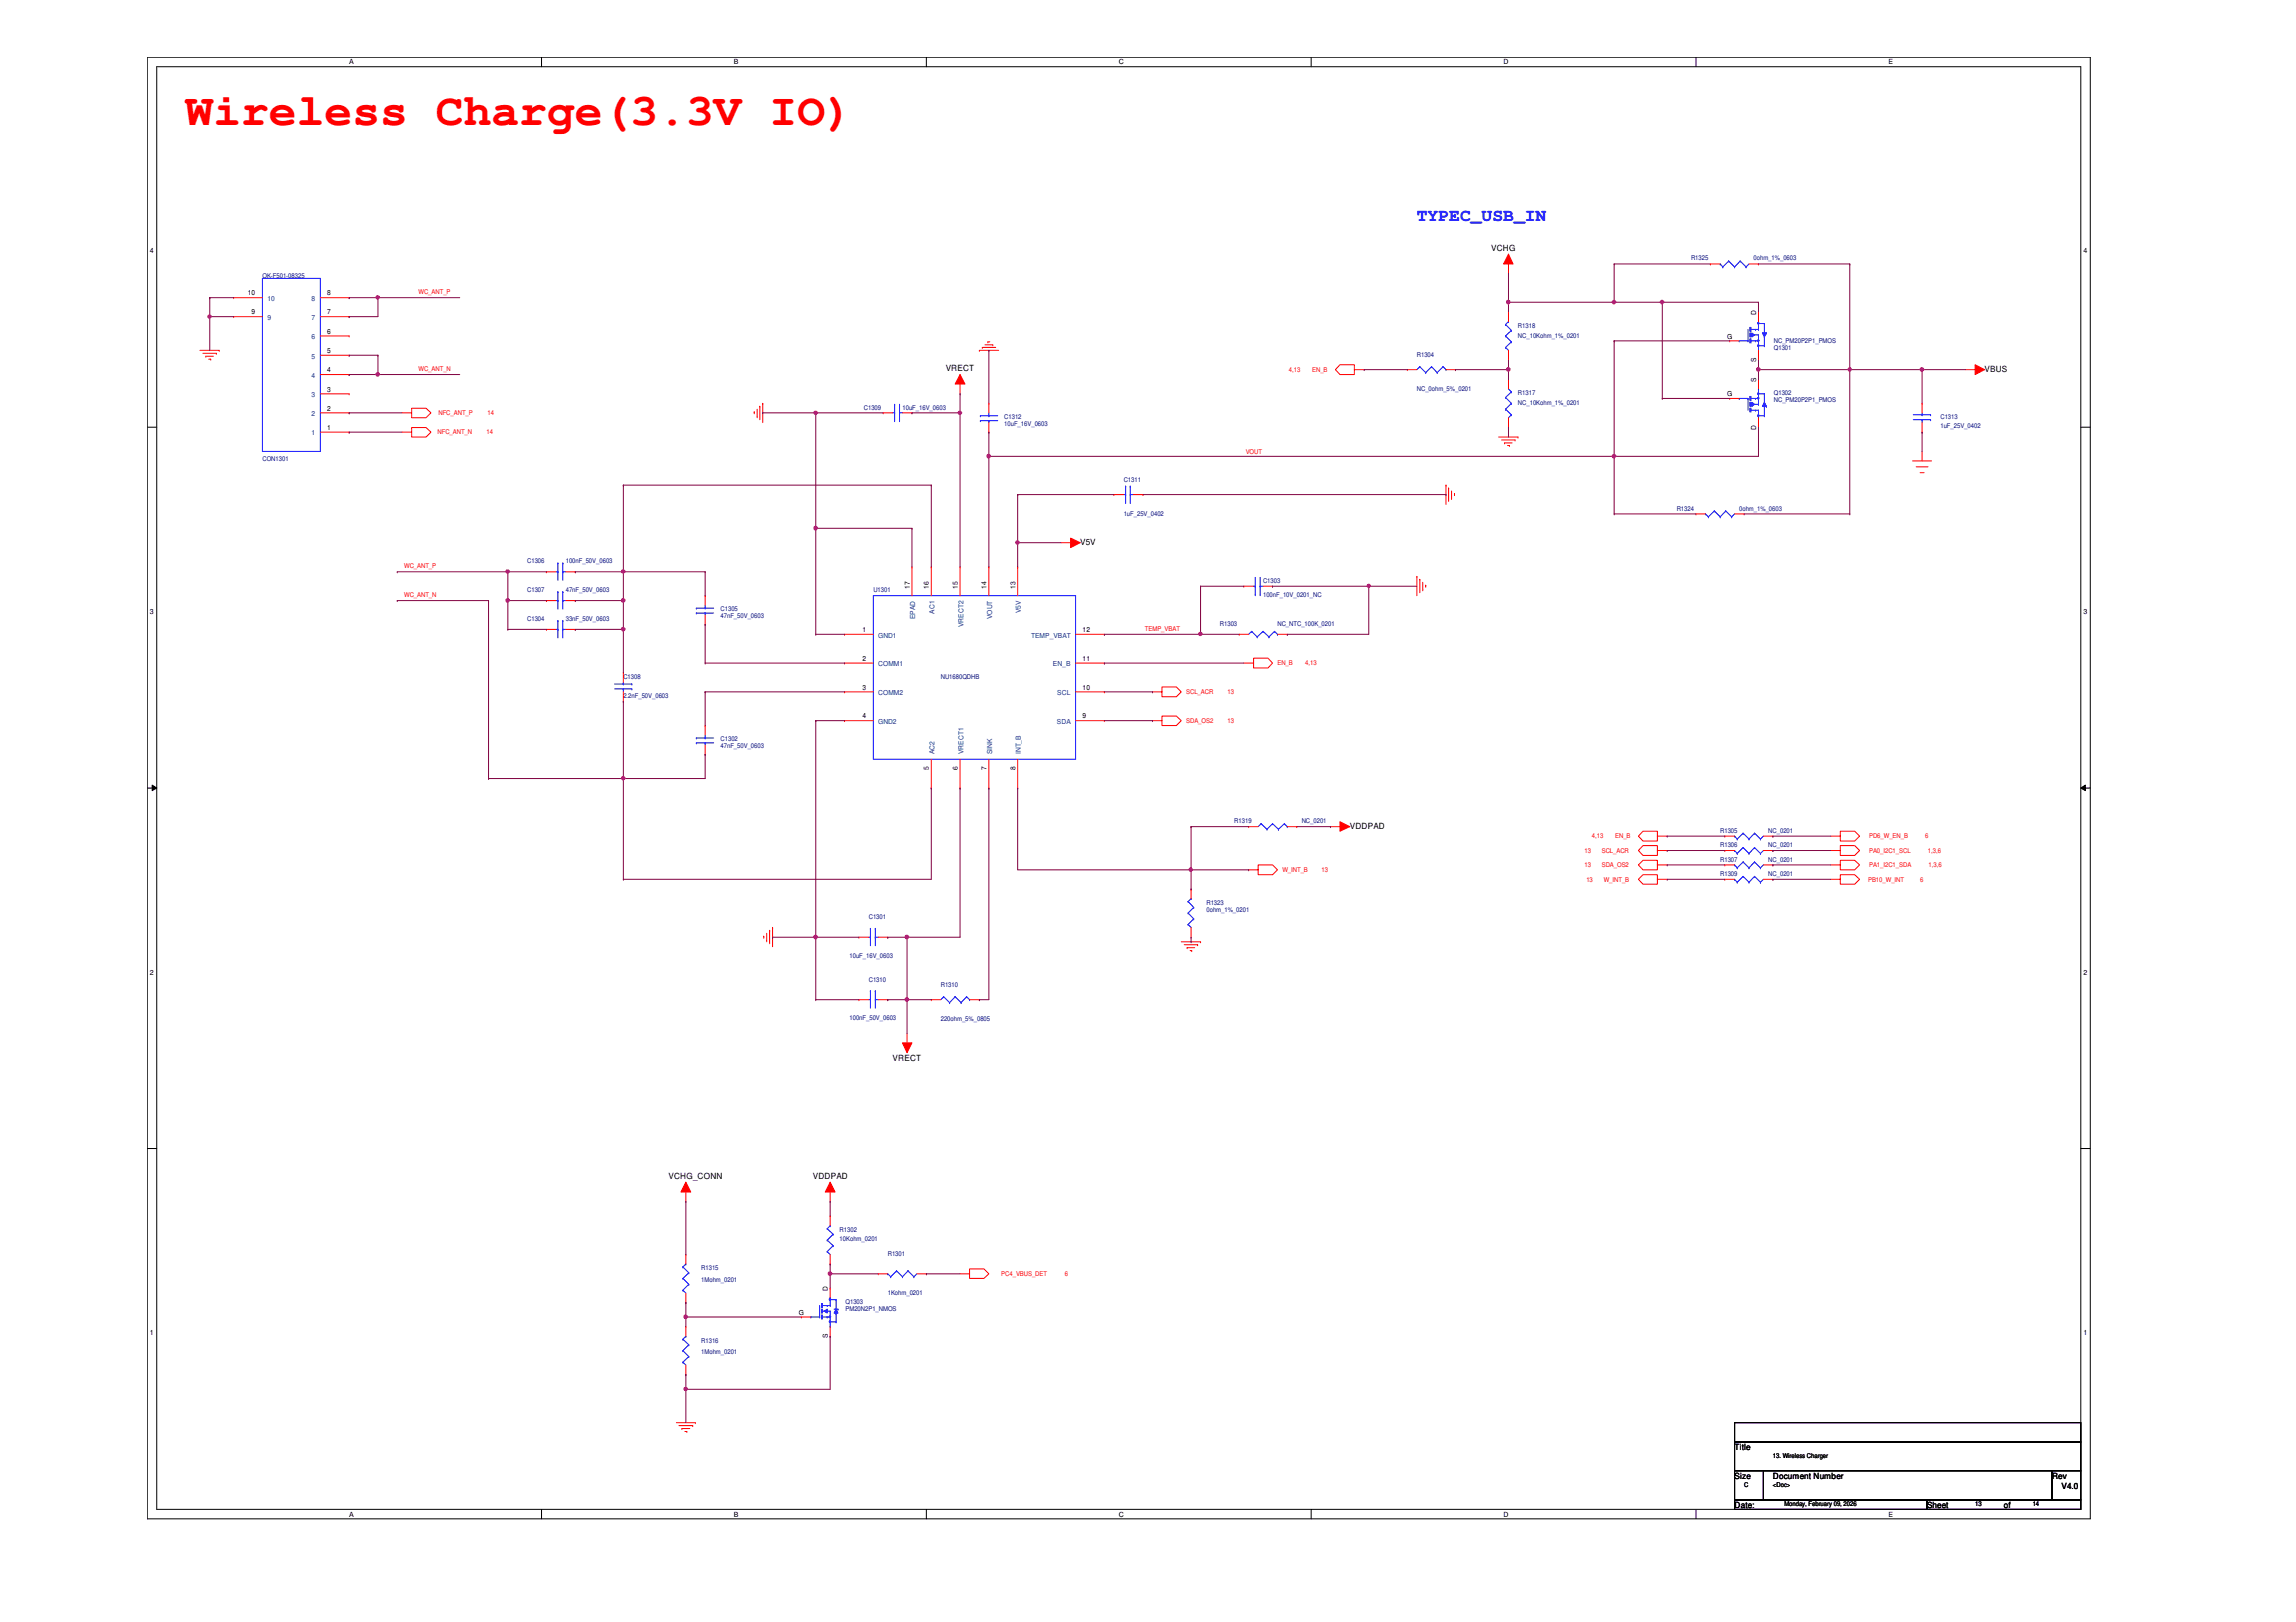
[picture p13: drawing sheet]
<svg xmlns="http://www.w3.org/2000/svg" width="297mm" height="210mm" viewBox="0 0 297 210" stroke-linecap="round" stroke-linejoin="round" font-family="sans-serif">
<defs><g id="words">
<text font-size="6" fill="#f00" x="24" y="16.2">Wireless Charge(3.3V IO)</text>
<text font-size="2.3" fill="#00f" x="183.3" y="28.6">TYPEC_USB_IN</text>
<g font-size="1.1">
<text x="192.9" y="32.5">VCHG</text>
<text x="122.3" y="48">VRECT</text>
<text x="256.8" y="48.1">VBUS</text>
<text x="139.7" y="70.6">V5V</text>
<text x="174.6" y="107.3">VDDPAD</text>
<text x="115.5" y="137.3">VRECT</text>
<text x="86.5" y="152.6">VCHG_CONN</text>
<text x="105.2" y="152.6">VDDPAD</text>
<text x="224.4" y="187.7">Title</text>
<text x="224.4" y="191.4">Size</text>
<text x="229.4" y="191.4">Document Number</text>
<text x="265.5" y="191.4">Rev</text>
<text x="224.4" y="195.2">Date:</text>
<text x="249.3" y="195.2">Sheet</text>
<text x="259.2" y="195.2">of</text>
<text x="266.7" y="192.7">V4.0</text>
</g>
<g font-size=".9">
<text x="45.2" y="8.3">A</text>
<text x="95" y="8.3">B</text>
<text x="144.7" y="8.3">C</text>
<text x="194.5" y="8.3">D</text>
<text x="244.3" y="8.3">E</text>
<text x="19.4" y="32.8">4</text>
<text x="269.5" y="32.8">4</text>
<text x="32" y="38.2">10</text>
<text x="32.6" y="40.7">9</text>
<text x="42.3" y="40.7">7</text>
<text x="42.3" y="38.2">8</text>
<text x="227.2" y="40.7" transform="rotate(-90 227.2 40.7)">D</text>
<text x="42.3" y="45.7">5</text>
<text x="42.3" y="43.2">6</text>
<text x="223.4" y="43.8">G</text>
<text x="227.2" y="46.8" transform="rotate(-90 227.2 46.8)">S</text>
<text x="42.3" y="53.1">2</text>
<text x="42.3" y="50.7">3</text>
<text x="42.3" y="48.2">4</text>
<text x="223.4" y="51.3">G</text>
<text x="227.2" y="49.4" transform="rotate(-90 227.2 49.4)">S</text>
<text x="42.3" y="55.6">1</text>
<text x="227.2" y="55.6" transform="rotate(-90 227.2 55.6)">D</text>
<text x="117.7" y="76.2" transform="rotate(-90 117.7 76.2)">17</text>
<text x="120.2" y="76.2" transform="rotate(-90 120.2 76.2)">16</text>
<text x="123.9" y="76.2" transform="rotate(-90 123.9 76.2)">15</text>
<text x="127.6" y="76.2" transform="rotate(-90 127.6 76.2)">14</text>
<text x="131.4" y="76.2" transform="rotate(-90 131.4 76.2)">13</text>
<text x="19.4" y="79.4">3</text>
<text x="111.6" y="81.8">1</text>
<text x="140" y="81.8">12</text>
<text x="269.5" y="79.4">3</text>
<text x="111.6" y="85.5">2</text>
<text x="111.6" y="89.2">3</text>
<text x="140" y="85.5">11</text>
<text x="140" y="89.2">10</text>
<text x="111.6" y="93">4</text>
<text x="140" y="93">9</text>
<text x="120.2" y="99.6" transform="rotate(-90 120.2 99.6)">5</text>
<text x="123.9" y="99.6" transform="rotate(-90 123.9 99.6)">6</text>
<text x="127.6" y="99.6" transform="rotate(-90 127.6 99.6)">7</text>
<text x="131.4" y="99.6" transform="rotate(-90 131.4 99.6)">8</text>
<text x="19.4" y="126.1">2</text>
<text x="269.5" y="126.1">2</text>
<text x="107.1" y="167" transform="rotate(-90 107.1 167)">D</text>
<text x="19.4" y="172.8">1</text>
<text x="103.3" y="170.1">G</text>
<text x="107.1" y="173.1" transform="rotate(-90 107.1 173.1)">S</text>
<text x="269.5" y="172.8">1</text>
<text x="45.2" y="196.3">A</text>
<text x="95" y="196.3">B</text>
<text x="144.7" y="196.3">C</text>
<text x="194.5" y="196.3">D</text>
<text x="244.3" y="196.3">E</text>
</g>
<g font-size=".9" fill="#004080">
<text x="34.6" y="41.4">9</text>
<text x="34.6" y="38.9">10</text>
<text x="40.3" y="41.4">7</text>
<text x="40.3" y="38.9">8</text>
<text x="40.3" y="46.4">5</text>
<text x="40.3" y="43.9">6</text>
<text x="40.3" y="53.8">2</text>
<text x="40.3" y="51.4">3</text>
<text x="40.3" y="48.9">4</text>
<text x="40.3" y="56.3">1</text>
<text x="113.6" y="82.5">GND1</text>
<text x="118.4" y="80.1" transform="rotate(-90 118.4 80.1)">EPAD</text>
<text x="120.9" y="79.4" transform="rotate(-90 120.9 79.4)">AC1</text>
<text x="124.6" y="81.2" transform="rotate(-90 124.6 81.2)">VRECT2</text>
<text x="128.4" y="80.1" transform="rotate(-90 128.4 80.1)">VOUT</text>
<text x="132.1" y="79.4" transform="rotate(-90 132.1 79.4)">V5V</text>
<text x="133.4" y="82.5">TEMP_VBAT</text>
<text x="113.6" y="86.2">COMM1</text>
<text x="113.6" y="90">COMM2</text>
<text x="136.2" y="86.2">EN_B</text>
<text x="136.8" y="90">SCL</text>
<text x="113.6" y="93.7">GND2</text>
<text x="136.7" y="93.7">SDA</text>
<text x="120.9" y="97.6" transform="rotate(-90 120.9 97.6)">AC2</text>
<text x="124.6" y="97.6" transform="rotate(-90 124.6 97.6)">VRECT1</text>
<text x="128.4" y="97.6" transform="rotate(-90 128.4 97.6)">SINK</text>
<text x="132.1" y="97.6" transform="rotate(-90 132.1 97.6)">INT_B</text>
</g>
<g font-size=".8" fill="#000080">
<text x="34" y="35.9">OK-F501-08325</text>
<text x="218.8" y="33.7">R1325</text>
<text x="226.9" y="33.7">0ohm_1%_0603</text>
<text x="183.3" y="46.1">R1304</text>
<text x="196.4" y="42.4">R1318</text>
<text x="196.4" y="43.7">NC_10Kohm_1%_0201</text>
<text x="229.5" y="45.3">Q1301</text>
<text x="229.5" y="44.4">NC_PM20P2P1_PMOS</text>
<text x="111.8" y="53">C1309</text>
<text x="116.8" y="53">10uF_16V_0603</text>
<text x="183.3" y="50.6">NC_0ohm_5%_0201</text>
<text x="196.4" y="51.1">R1317</text>
<text x="196.4" y="52.4">NC_10Kohm_1%_0201</text>
<text x="229.5" y="51.1">Q1302</text>
<text x="229.5" y="52">NC_PM20P2P1_PMOS</text>
<text x="34" y="59.6">CON1301</text>
<text x="129.9" y="54.2">C1312</text>
<text x="129.9" y="55.1">10uF_16V_0603</text>
<text x="251" y="54.2">C1313</text>
<text x="251" y="55.4">1uF_25V_0402</text>
<text x="145.4" y="62.4">C1311</text>
<text x="145.4" y="66.8">1uF_25V_0402</text>
<text x="216.9" y="66.1">R1324</text>
<text x="225" y="66.1">0ohm_1%_0603</text>
<text x="68.2" y="72.9">C1306</text>
<text x="68.2" y="76.7">C1307</text>
<text x="73.2" y="72.9">100nF_50V_0603</text>
<text x="73.2" y="76.7">47nF_50V_0603</text>
<text x="113" y="76.7">U1301</text>
<text x="163.4" y="75.4">C1303</text>
<text x="163.4" y="77.3">100nF_10V_0201_NC</text>
<text x="68.2" y="80.4">C1304</text>
<text x="73.2" y="80.4">33nF_50V_0603</text>
<text x="93.2" y="79.1">C1305</text>
<text x="93.2" y="80">47nF_50V_0603</text>
<text x="157.8" y="81">R1303</text>
<text x="165.3" y="81">NC_NTC_100K_0201</text>
<text x="80.6" y="87.8">C1308</text>
<text x="121.7" y="87.8">NU1680QDHB</text>
<text x="80.6" y="90.3">2.2nF_50V_0603</text>
<text x="93.2" y="95.9">C1302</text>
<text x="93.2" y="96.8">47nF_50V_0603</text>
<text x="159.7" y="106.5">R1319</text>
<text x="168.4" y="106.5">NC_0201</text>
<text x="222.5" y="107.8">R1305</text>
<text x="228.8" y="107.8">NC_0201</text>
<text x="222.5" y="113.4">R1309</text>
<text x="222.5" y="109.6">R1306</text>
<text x="222.5" y="111.5">R1307</text>
<text x="228.8" y="113.4">NC_0201</text>
<text x="228.8" y="109.6">NC_0201</text>
<text x="228.8" y="111.5">NC_0201</text>
<text x="112.4" y="119">C1301</text>
<text x="156.1" y="117.1">R1323</text>
<text x="156.1" y="118">0ohm_1%_0201</text>
<text x="109.9" y="124">10uF_16V_0603</text>
<text x="112.4" y="127">C1310</text>
<text x="121.7" y="127.7">R1310</text>
<text x="109.9" y="132">100nF_50V_0603</text>
<text x="121.7" y="132.2">220ohm_5%_0805</text>
<text x="108.6" y="159.4">R1302</text>
<text x="108.6" y="160.7">10Kohm_0201</text>
<text x="90.7" y="164.4">R1315</text>
<text x="90.7" y="165.9">1Mohm_0201</text>
<text x="114.9" y="162.5">R1301</text>
<text x="114.9" y="167.6">1Kohm_0201</text>
<text x="90.7" y="173.7">R1316</text>
<text x="109.4" y="168.7">Q1303</text>
<text x="109.4" y="169.6">PM20N2P1_NMOS</text>
<text x="90.7" y="175.2">1Mohm_0201</text>
</g>
<g font-size=".8" fill="#f00">
<text x="54.1" y="38.1">WC_ANT_P</text>
<text x="54.1" y="48">WC_ANT_N</text>
<text x="56.7" y="53.8">NFC_ANT_P</text>
<text x="63.1" y="53.8">14</text>
<text x="166.8" y="48.1">4,13</text>
<text x="169.8" y="48.1">EN_B</text>
<text x="56.6" y="56.2">NFC_ANT_N</text>
<text x="62.9" y="56.2">14</text>
<text x="161.2" y="58.8">VOUT</text>
<text x="52.3" y="73.5">WC_ANT_P</text>
<text x="52.3" y="77.3">WC_ANT_N</text>
<text x="148.1" y="81.6">TEMP_VBAT</text>
<text x="153.5" y="89.8">SCL_ACR</text>
<text x="158.8" y="89.8">13</text>
<text x="165.3" y="86.1">EN_B</text>
<text x="168.9" y="86.1">4,13</text>
<text x="153.5" y="93.6">SDA_OS2</text>
<text x="158.8" y="93.6">13</text>
<text x="165.9" y="112.9">W_INT_B</text>
<text x="171" y="112.9">13</text>
<text x="205" y="110.4">13</text>
<text x="205" y="112.2">13</text>
<text x="206" y="108.5">4,13</text>
<text x="207.2" y="110.4">SCL_ACR</text>
<text x="207.2" y="112.2">SDA_OS2</text>
<text x="209" y="108.5">EN_B</text>
<text x="241.8" y="110.4">PA0_I2C1_SCL</text>
<text x="241.8" y="112.2">PA1_I2C1_SDA</text>
<text x="241.8" y="108.5">PD6_W_EN_B</text>
<text x="249" y="108.5">6</text>
<text x="249.4" y="110.4">1,3,6</text>
<text x="249.5" y="112.2">1,3,6</text>
<text x="205.2" y="114.1">13</text>
<text x="207.5" y="114.1">W_INT_B</text>
<text x="241.7" y="114.1">PB10_W_INT</text>
<text x="248.4" y="114.1">6</text>
<text x="129.5" y="165.1">PC4_VBUS_DET</text>
<text x="137.8" y="165.1">6</text>
</g>
<g font-size=".8">
<text x="229.4" y="188.7">13. Wireless Charger</text>
<text x="225.6" y="192.4">C</text>
<text x="229.4" y="192.4">&lt;Doc&gt;</text>
<text x="230.8" y="194.9">Monday, February 09, 2026</text>
<text x="255.5" y="194.9">13</text>
<text x="263" y="194.9">14</text>
</g>
</g></defs>
<path d="M19.1 7.4h251.3v189.2h-251.3zM20.3 8.6h248.9v186.7h-248.9z" fill="none" stroke="#000" stroke-width=".13"/>
<g fill="#fff">
<path d="M45.2 7.5h.5v1.1h-.5z"/>
<path d="M45.2 195.5h.5v1h-.5z"/>
</g>
<path d="M70.1 7.4v1.2M70.1 195.3v1.3" fill="none" stroke="#000" stroke-width=".13"/>
<g fill="#fff">
<path d="M95 7.5h.5v1.1h-.5z"/>
<path d="M95 195.5h.5v1h-.5z"/>
</g>
<path d="M119.8 7.4v1.2M119.8 195.3v1.3" fill="none" stroke="#000" stroke-width=".13"/>
<g fill="#fff">
<path d="M144.7 7.5h.7v1.1h-.7z"/>
<path d="M144.7 195.5h.7v1h-.7z"/>
</g>
<path d="M169.6 7.4v1.2M169.6 195.3v1.3" fill="none" stroke="#000" stroke-width=".13"/>
<g fill="#fff">
<path d="M194.5 7.5h.7v1.1h-.7z"/>
<path d="M194.5 195.5h.7v1h-.7z"/>
</g>
<path d="M219.4 7.4v1.2M219.4 195.3v1.3" fill="none" stroke="#000" stroke-width=".13"/>
<g fill="#fff">
<path d="M244.3 7.5h.6v1.1h-.6z"/>
<path d="M244.3 195.5h.6v1h-.6z"/>
<path d="M19.4 32h.5v1h-.5z"/>
<path d="M269.5 32h.5v1h-.5z"/>
<path d="M19.4 78.6h.5v1h-.5z"/>
<path d="M269.5 78.6h.5v1h-.5z"/>
</g>
<path d="M19.1 55.3h1.2M269.2 55.3h1.2" fill="none" stroke="#000" stroke-width=".13"/>
<g fill="#fff">
<path d="M19.4 125.3h.5v1h-.5z"/>
<path d="M269.5 125.3h.5v1h-.5z"/>
</g>
<path d="M19.1 102h1.2M19.7 101.6l.6 .4-.6 .3zM269.2 102l.6-.4v.7zM269.2 102h1.2" fill="none" stroke="#000" stroke-width=".13"/>
<path d="M19.7 101.6l.6 .4-.6 .3zM269.2 102l.6-.4v.7z" fill="#000"/>
<g fill="#fff">
<path d="M19.4 172h.5v1h-.5z"/>
<path d="M269.5 172h.5v1h-.5z"/>
</g>
<path d="M19.1 148.6h1.2M269.2 148.6h1.2" fill="none" stroke="#000" stroke-width=".13"/>
<path d="M116.8 135h1.2l-.7 1.2z" fill="#f00"/>
<path d="M116.8 135h1.2l-.7 1.2zM117.3 133.7v2.5" fill="none" stroke="#f00" stroke-width=".13"/>
<path d="M124.2 48.5l.6 1.2h-1.2z" fill="#f00"/>
<path d="M124.2 48.5l.6 1.2h-1.2zM124.2 48.5v2.5" fill="none" stroke="#f00" stroke-width=".13"/>
<path d="M88.7 153l.7 1.3h-1.3z" fill="#f00"/>
<path d="M88.7 153l.7 1.3h-1.3zM88.7 153v2.5" fill="none" stroke="#f00" stroke-width=".13"/>
<path d="M107.4 153l.6 1.3h-1.2z" fill="#f00"/>
<g fill="none" stroke="#f00" stroke-width=".13">
<path d="M97.6 53.3h.1M97.6 53.3v.3M98 53.9h.1M98 53v.9M98.3 52.6h.1M98.3 52.6v1.7M98.7 52.2h.1M98.7 52.2v2.5M187.1 62.8h.1M187.1 62.8v2.5M187.4 63.2h.1M187.4 63.2v1.7"/>
<path d="M187.8 64.5h.1M187.8 63.5v1M188.2 63.9h.1M188.2 63.9v.2M98.8 121.2h.1M98.8 121.2v.2M99.2 121.8h.1M99.2 120.8v1M99.6 120.4h.1M99.6 120.4v1.7M99.9 120h.1M99.9 120v2.5"/>
<path d="M107.4 153l.6 1.3h-1.2zM107.4 153v2.5M87.5 184.1h2.5M87.8 184.5h1.8M88.2 184.9h.1M88.2 184.9h1M88.6 185.3h.3M88.9 185.3h.1M89.6 184.5h.1M90 184.1h.1"/>
</g>
<path d="M138.5 69.6l1.2 .6-1.2 .7z" fill="#f00"/>
<path d="M126.7 45.3h.1M126.7 45.3h2.5M127.1 45h.1M127.1 45h1.7M127.4 44.6h1M127.8 44.2h.1M127.8 44.2h.3M128.4 44.6h.1M137.3 70.2h2.4M138.5 69.6l1.2 .6-1.2 .7z" fill="none" stroke="#f00" stroke-width=".13"/>
<path d="M195.2 32.9l.5 1.3h-1.2z" fill="#f00"/>
<path d="M195.2 32.9l.5 1.3h-1.2zM195.2 32.9v2.5" fill="none" stroke="#f00" stroke-width=".13"/>
<path d="M255.5 47.2l1.3 .6-1.3 .7z" fill="#f00"/>
<path d="M193.9 56.6h2.5M194.3 56.9h1.7M194.6 57.3h.1M194.6 57.3h1M195 57.7h.3M195.3 57.7h.1M196 56.9h.1M196.4 56.6h.1M254.3 47.8h2.5M255.5 47.2l1.3 .6-1.3 .7z" fill="none" stroke="#f00" stroke-width=".13"/>
<path d="M173.4 106.3l1.2 .7-1.2 .6z" fill="#f00"/>
<g fill="none" stroke="#f00" stroke-width=".13">
<path d="M30.2 38.5h.1M30.2 38.5h3.8M41.4 38.5h3.8M45.2 38.5h.1M221.3 34.2h.1M221.3 34.2h1.2M226.3 34.2h1.2M227.5 34.2h.1M25.9 45.3h2.5M26.2 45.7h1.8M26.6 46.1h.1M26.6 46.1h1"/>
<path d="M27 46.5h.3M27.3 46.5h.1M28 45.7h.1M28.4 45.3h.1M30.2 41h.1M30.2 41h3.8M41.4 55.9h3.8M41.4 53.4h3.8M41.4 51h3.8M41.4 48.5h3.8M41.4 46h3.8M41.4 43.5h3.8"/>
<path d="M41.4 41h3.8M45.2 55.9h.1M45.2 53.4h.1M45.2 51h.1M45.2 48.5h.1M45.2 46h.1M45.2 43.5h.1M45.2 41h.1M52 53.4h1.3v-.6h1.8l.7 .6-.7 .7h-1.8v-.7M52 55.9h1.3v-.6h1.8l.7 .6-.7 .7h-1.8v-.7M114.3 53.4h.1M114.3 53.4h1.2"/>
<path d="M116.8 53.4h1.2M118 53.4h.1M175.2 47.8v.7h-1.8l-.6-.7 .6-.6h1.8v.6h1.3M182.1 47.8h.1M182.1 47.8h1.2M187.1 47.8h1.2M188.3 47.8h.1M195.2 49.1h.1M195.2 55.3h.1M195.2 46.6h.1M195.2 40.4h.1M195.2 40.4v1.2"/>
<path d="M195.2 45.3v1.3M195.2 49.1v1.2M195.2 54.1v1.2M247.4 59.6h2.5M248.7 52.2h.1M248.7 55.9h.1M248.7 52.2v1.2M248.7 54.7v1.2M248.7 58.4v1.2M70.7 74h.1M70.7 74h1.2M73.2 74h1.2"/>
<path d="M74.4 74h.1M91.2 77.1h.1M91.2 77.1v1.2M91.2 79.6v1.2M118 73.4h.1M118 73.4v3.7M120.5 73.4h.1M120.5 73.4v3.7M124.2 73.4h.1M124.2 73.4v3.7M127.9 73.4h.1M127.9 73.4v3.7"/>
<path d="M131.7 73.4h.1M131.7 73.4v3.7M144.1 64h.1M144.1 64h1.3M146.6 64h1.3M147.9 64h.1M160.9 75.9h.1M160.9 75.9h1.3M163.4 75.9h1.2M164.6 75.9h.1M183.3 74.6h.1M183.3 74.6v2.5"/>
<path d="M183.7 75h.1M183.7 75v1.7M184.1 76.3h.1M184.1 75.4v.9M184.4 75.7h.1M184.4 75.7v.3M247.9 60.4h1.5M248.4 61.2h.5M70.7 81.4h.1M70.7 81.4h1.2M73.2 81.4h1.2M74.4 81.4h.1"/>
<path d="M80.6 87h.1M80.6 90.8h.1M80.6 87v1.3M80.6 89.5v1.3M91.2 80.8h.1M109.3 82.1h.1M109.3 85.8h.1M109.3 89.5h.1M109.3 93.3h.1M109.3 82.1h3.7M109.3 85.8h3.7M109.3 89.5h3.7"/>
<path d="M109.3 93.3h3.7M120.5 98.3v3.7M124.2 98.3v3.7M127.9 98.3v3.7M131.7 98.3v3.7M139.1 82.1h3.8M139.1 85.8h3.8M139.1 89.5h3.8M139.1 93.3h3.8M142.9 82.1h.1M142.9 85.8h.1M142.9 89.5h.1"/>
<path d="M142.9 93.3h.1M149.1 93.3h1.2v-.6h1.9l.6 .6-.6 .6h-1.9v-.6M149.1 89.5h1.2v-.6h1.9l.6 .6-.6 .7h-1.9v-.7M160.9 85.8h1.3v-.6h1.8l.6 .6-.6 .6h-1.8v-.6M120.5 102h.1M124.2 102h.1M127.9 102h.1M131.7 102h.1M161.5 112.6h1.3v-.7h1.8l.7 .7-.7 .6h-1.8v-.6M161.5 107h.1M161.5 107h1.3M166.5 107h1.3"/>
<path d="M167.8 107h.1M172.1 107h2.5M173.4 106.3l1.2 .7-1.2 .6zM214.4 110.1v.6h-1.8l-.6-.6 .6-.7h1.8v.7h1.3M214.4 111.9v.7h-1.8l-.6-.7 .6-.6h1.8v.6h1.3M214.4 108.2v.6h-1.8l-.6-.6 .6-.6h1.8v.6h1.3M214.4 113.8v.6h-1.8l-.6-.6 .6-.6h1.8v.6h1.3M223.1 113.8h.1M223.1 108.2h.1M223.1 113.8h1.3M223.1 108.2h1.3M228.1 113.8h1.3"/>
<path d="M228.1 108.2h1.3M229.4 113.8h.1M229.4 108.2h.1M236.9 113.8h1.2v-.6h1.8l.7 .6-.7 .6h-1.8v-.6M236.9 110.1h1.2v-.7h1.8l.7 .7-.7 .6h-1.8v-.6M236.9 111.9h1.2v-.6h1.8l.7 .6-.7 .7h-1.8v-.7M236.9 108.2h1.2v-.6h1.8l.7 .6-.7 .6h-1.8v-.6M111.1 129.4h.1M111.1 121.3h.1M111.1 129.4h1.3M111.1 121.3h1.3M113.6 129.4h1.3"/>
<path d="M113.6 121.3h1.3M114.9 129.4h.1M114.9 121.3h.1M120.5 129.4h.1M120.5 129.4h1.2M125.4 129.4h1.3M126.7 129.4h.1M152.8 121.9h2.5M153.2 122.3h1.7M153.6 122.6h.1M153.6 122.6h1M154 123h.2"/>
<path d="M154.2 123h.1M154.9 122.3h.1M155.3 121.9h.1M88.7 168.6h.1M88.7 162.3h.1M88.7 177.9h.1M88.7 171.7h.1M88.7 162.3v1.3M88.7 167.3v1.3M88.7 171.7v1.2M88.7 176.7v1.2M113.6 164.8h.1"/>
<path d="M113.6 164.8h1.3M118.6 164.8h1.2M119.8 164.8h.1M124.2 164.8h1.2v-.6h1.9l.6 .6-.6 .6h-1.9v-.6"/>
</g>
<path d="M224.4 184.1h44.8v2.5h-44.8zM224.4 186.6h44.8v3.7h-44.8zM224.4 190.3h3.7v3.8h-3.7zM224.4 194.1h24.9v1.2h-24.9zM228.1 190.3h37.4v3.8h-37.4zM249.3 194.1h19.9v1.2h-19.9zM265.5 190.3h3.7v3.8h-3.7z" fill="none" stroke="#000" stroke-width=".13"/>
<g fill="none" stroke="#00f" stroke-width=".13">
<path d="M34 36h7.4v22.4h-7.4zM222.5 34.2h.1M222.5 34.2l.4 .3M222.9 34.5h.1M223.6 33.8h.1M223.6 33.8l.8 .7M223.6 33.8l-.7 .7M224.4 34.5h.1M225.1 33.8h.1M225.1 33.8l.8 .7M225.1 33.8l-.7 .7M225.9 34.5h.1"/>
<path d="M226.3 34.2l-.4 .3M115.5 53.4h.2M115.7 53.4h.1M115.7 52.3h.1M115.7 52.3v2.3M116.4 52.3h.1M116.4 53.4h.1M116.4 53.4h.4M116.4 52.3v2.3M183.7 47.5h.1M183.7 47.5l-.4 .3M183.7 47.5l.7 .7"/>
<path d="M184.4 48.2h.1M185.2 47.5h.1M185.2 47.5l-.8 .7M185.2 47.5l.7 .7M185.9 48.2h.1M186.7 47.5h.1M186.7 47.5l-.8 .7M186.7 47.5l.4 .3M187.1 47.8h.1M194.8 51.4h.1M194.8 53h.1M194.8 45h.1"/>
<path d="M194.8 43.5h.1M194.8 42h.1M194.8 51.4l.7 .8M194.8 53l.7 .7M194.8 45l.4 .3M194.8 43.5l.7 .7M194.8 42l.7 .8M195.2 54.1h.1M195.2 41.6h.1M195.2 50.3l.3 .4M195.2 41.6l-.4 .4M195.5 50.7h.1"/>
<path d="M195.5 52.2h.1M195.5 53.7h.1M195.5 44.2h.1M195.5 42.8h.1M195.5 50.7l-.7 .7M195.5 52.2l-.7 .8M195.5 53.7l-.3 .4M195.5 44.2l-.7 .8M195.5 42.8l-.7 .7M247.5 54.3h2.3M247.5 53.7h2.3M248.7 53.7h.1"/>
<path d="M248.7 54.3h.1M248.7 53.4v.3M248.7 54.3v.4M249.8 54.3h.1M249.8 53.7h.1M71.9 74h.3M72.2 74h.1M72.2 72.9h.1M72.2 72.9v2.2M72.8 72.9h.1M72.8 74h.1M72.8 72.9v2.2"/>
<path d="M72.8 74h.4M90.1 78.7h.1M90.1 79.3h.1M90.1 78.7h2.2M90.1 79.3h2.2M91.2 79.3h.1M91.2 78.7h.1M91.2 78.3v.4M91.2 79.3v.3M113 77.1h26.1v21.2h-26.1zM145.4 64h.2M145.6 64h.1"/>
<path d="M145.6 62.9h.1M145.6 62.9v2.3M146.2 62.9h.1M146.2 64h.1M146.2 64h.4M146.2 62.9v2.3M162.2 75.9h.2M162.4 75.9h.1M162.4 77h.1M162.4 74.7v2.3M163 77h.1M163 75.9h.1"/>
<path d="M163 75.9h.4M163 74.7v2.3M71.9 81.4h.3M72.2 81.4h.1M72.2 80.3h.1M72.2 80.3v2.2M72.8 80.3h.1M72.8 81.4h.1M72.8 81.4h.4M72.8 80.3v2.2M79.5 89.2h2.2M79.5 88.5h2.2"/>
<path d="M80.6 88.5h.1M80.6 89.2h.1M80.6 88.3v.2M80.6 89.2v.3M81.7 89.2h.1M81.7 88.5h.1M163.2 106.6h.1M163.2 106.6l-.4 .4M163.2 106.6l.7 .7M163.9 107.3h.1M164.6 106.6h.1M164.6 106.6l-.7 .7"/>
<path d="M164.6 106.6l.8 .7M165.4 107.3h.1M166.2 106.6h.1M166.2 106.6l-.8 .7M166.2 106.6l.3 .4M166.5 107h.1M224.4 113.8h.1M224.4 108.2h.1M224.4 113.8l.3 .4M224.4 108.2l.3 .4M224.7 114.2h.1M224.7 108.6h.1"/>
<path d="M225.5 113.4h.1M225.5 107.8h.1M225.5 113.4l.8 .8M225.5 113.4l-.8 .8M225.5 107.8l.8 .8M225.5 107.8l-.8 .8M226.3 114.2h.1M226.3 108.6h.1M227 113.4h.1M227 107.8h.1M227 113.4l.8 .8M227 113.4l-.7 .8"/>
<path d="M227 107.8l.8 .8M227 107.8l-.7 .8M227.8 114.2h.1M227.8 108.6h.1M228.1 113.8l-.3 .4M228.1 108.2l-.3 .4M112.4 129.4h.2M112.4 121.3h.2M112.6 129.4h.1M112.6 128.2h.1M112.6 121.3h.1M112.6 120.1h.1"/>
<path d="M112.6 120.1v2.3M112.6 128.2v2.3M113.2 128.2h.1M113.2 129.4h.1M113.2 120.1h.1M113.2 121.3h.1M113.2 129.4h.4M113.2 120.1v2.3M113.2 128.2v2.3M113.2 121.3h.4M122.1 129h.1M122.1 129l-.4 .4"/>
<path d="M122.1 129l.8 .8M122.9 129.8h.1M123.6 129h.1M123.6 129l-.7 .8M123.6 129l.7 .8M124.3 129.8h.1M125.1 129h.1M125.1 129l-.8 .8M125.1 129l.3 .4M125.4 129.4h.1M88.3 167h.1M88.3 165.4h.1"/>
<path d="M88.3 164h.1M88.3 176.3h.1M88.3 174.8h.1M88.3 173.3h.1M88.3 167l.4 .3M88.3 165.4l.8 .8M88.3 164l.8 .7M88.3 176.3l.4 .4M88.3 174.8l.8 .8M88.3 173.3l.8 .7M88.7 163.6h.1M88.7 172.9h.1"/>
<path d="M88.7 163.6l-.4 .4M88.7 172.9l-.4 .4M89.1 166.2h.1M89.1 164.7h.1M89.1 175.6h.1M89.1 174h.1M89.1 166.2l-.8 .8M89.1 164.7l-.8 .7M89.1 175.6l-.8 .7M89.1 174l-.8 .8M114.9 164.8h.1M114.9 164.8l.3 .4"/>
<path d="M115.2 165.2h.1M116 164.5h.1M116 164.5l.8 .7M116 164.5l-.8 .7M116.8 165.2h.1M117.5 164.5h.1M117.5 164.5l.7 .7M117.5 164.5l-.7 .7M118.2 165.2h.1M118.6 164.8l-.4 .4"/>
</g>
<path d="M106.3 170.2h.1v.5h-.1z" fill-rule="evenodd" fill="#00f"/>
<path d="M106.3 170.2h.1v.5h-.1z" fill="none" stroke="#00f" stroke-width=".13"/>
<path d="M106.3 169.4h.1v.5h-.1z" fill-rule="evenodd" fill="#00f"/>
<path d="M106.3 169.4h.1v.5h-.1z" fill="none" stroke="#00f" stroke-width=".13"/>
<path d="M106.3 168.7h.1v.5h-.1z" fill-rule="evenodd" fill="#00f"/>
<g fill="none" stroke="#00f" stroke-width=".13">
<path d="M104.9 170.4h.1M104.9 170.4h1.1M106 170.4h.1M106 169v1.4M106.3 168.7h.1v.5h-.1zM106.4 169.7h.1M106.4 170.4h1M106.4 169.7h1M106.4 169h1M107 170.4h.1M107 169h.1M107.4 169.7h.1"/>
<path d="M107.4 169h.1M107.4 170.4h.1M107.4 167.9h.1M107.4 171.7h.1M107.4 167.9v1.1M107.4 169.7v2"/>
</g>
<path d="M107.3 170.3h.1v.2h-.1z" fill-rule="evenodd" fill="#00f"/>
<path d="M107.3 170.3h.1v.2h-.1z" fill="none" stroke="#00f" stroke-width=".13"/>
<path d="M107.3 171h.1v.1h-.1z" fill-rule="evenodd" fill="#00f"/>
<path d="M107.3 171h.1v.1h-.1z" fill="none" stroke="#00f" stroke-width=".13"/>
<path d="M107.3 168.1h.1v.1h-.1z" fill-rule="evenodd" fill="#00f"/>
<path d="M107.3 168.1h.1v.1h-.1zM107.4 168.2h.8M107.4 171.1h.8M107.9 169.4h.5M108.2 168.2h.1M108.2 171.1h.1M108.4 169.4h.1" fill="none" stroke="#00f" stroke-width=".13"/>
<path d="M108.2 169.4l.2 .5h-.5z" fill-rule="evenodd" fill="#00f"/>
<path d="M108.2 169.4l.2 .5h-.5zM108.2 169.9h.1M108.2 169.4h.1M108.2 168.2v1.2M108.2 169.9v1.2" fill="none" stroke="#00f" stroke-width=".13"/>
<path d="M106.6 169.7l.4-.3v.5z" fill-rule="evenodd" fill="#00f"/>
<path d="M106.6 169.7l.4-.3v.5z" fill="none" stroke="#00f" stroke-width=".13"/>
<path d="M103.7 170.4h.1M103.7 170.4h1.2M107.4 172.9h.1M107.4 166.7h.1M107.4 166.7v1.2M107.4 171.7v1.2" fill="none" stroke="#f00" stroke-width=".13"/>
<path d="M226.4 43.9h.1v.5h-.1z" fill-rule="evenodd" fill="#00f"/>
<path d="M226.4 43.9h.1v.5h-.1z" fill="none" stroke="#00f" stroke-width=".13"/>
<path d="M226.4 43.1h.1v.5h-.1z" fill-rule="evenodd" fill="#00f"/>
<path d="M226.4 43.1h.1v.5h-.1z" fill="none" stroke="#00f" stroke-width=".13"/>
<path d="M226.4 42.4h.1v.5h-.1z" fill-rule="evenodd" fill="#00f"/>
<g fill="none" stroke="#00f" stroke-width=".13">
<path d="M225 44.1h.1M225 44.1h1.1M226.1 44.1h.1M226.1 42.6v1.5M226.4 42.4h.1v.5h-.1zM226.5 43.3h.1M226.5 44.1h1M226.5 43.3h1M226.5 42.6h1M227.1 44.1h.1M227.1 42.6h.1M227.5 43.3h.1"/>
<path d="M227.5 42.6h.1M227.5 44.1h.1M227.5 41.6h.1M227.5 45.3h.1M227.5 41.6v1M227.5 43.3v2M227.5 41.9h.8M227.5 44.7h.8M228 43.1h.5M228.3 41.9h.1M228.3 44.7h.1M228.3 43.6h.1"/>
<path d="M228.3 43.1h.1M228.3 41.9v1.2M228.3 43.6v1.1M228.5 43.1h.1"/>
</g>
<path d="M227.4 44h.1v.1h-.1z" fill-rule="evenodd" fill="#00f"/>
<path d="M227.4 44h.1v.1h-.1z" fill="none" stroke="#00f" stroke-width=".13"/>
<path d="M227.4 44.6h.1v.2h-.1z" fill-rule="evenodd" fill="#00f"/>
<path d="M227.4 44.6h.1v.2h-.1z" fill="none" stroke="#00f" stroke-width=".13"/>
<path d="M227.4 41.8h.1v.1h-.1z" fill-rule="evenodd" fill="#00f"/>
<path d="M227.4 41.8h.1v.1h-.1z" fill="none" stroke="#00f" stroke-width=".13"/>
<path d="M228 43.1h.5l-.2 .5z" fill-rule="evenodd" fill="#00f"/>
<path d="M228 43.1h.5l-.2 .5z" fill="none" stroke="#00f" stroke-width=".13"/>
<path d="M226.7 43.1l.3 .2-.3 .3z" fill-rule="evenodd" fill="#00f"/>
<g fill="none" stroke="#00f" stroke-width=".13">
<path d="M126.8 53.8h.1M126.8 54.4h.1M126.8 53.8h2.3M126.8 54.4h2.3M127.9 54.4h.1M127.9 53.8h.1M127.9 53.4v.4M127.9 54.4v.3M226.7 43.1l.3 .2-.3 .3zM71.9 77.7h.3M72.2 77.7h.1M72.2 76.6h.1"/>
<path d="M72.2 76.6v2.2M72.8 76.6h.1M72.8 77.7h.1M72.8 77.7h.4M72.8 76.6v2.2M90.1 95.5h.1M90.1 96.1h.1M90.1 95.5h2.2M90.1 96.1h2.2M91.2 96.1h.1M91.2 95.5h.1M91.2 95.1v.4"/>
<path d="M91.2 96.1v.3M161.9 81.7h.1M161.9 81.7l-.4 .4M161.9 81.7l.7 .7M162.6 82.4h.1M163.4 81.7h.1M163.4 81.7l-.8 .7M163.4 81.7l.8 .7M164.2 82.4h.1M164.9 81.7h.1M164.9 81.7l-.7 .7M164.9 81.7l.4 .4"/>
<path d="M165.3 82.1h.1M153.7 119.6h.1M153.7 118.2h.1M153.7 116.7h.1M153.7 119.6l.4 .4M153.7 118.2l.7 .7M153.7 116.7l.7 .7M154.1 116.3h.1M154.1 116.3l-.4 .4M154.4 118.9h.1M154.4 117.4h.1M154.4 118.9l-.7 .7"/>
<path d="M154.4 117.4l-.7 .8M224.4 110.1h.1M224.4 110.1l.3 .3M224.7 110.4h.1M225.5 109.7h.1M225.5 109.7l.8 .7M225.5 109.7l-.8 .7M226.3 110.4h.1M227 109.7h.1M227 109.7l.8 .7M227 109.7l-.7 .7M227.8 110.4h.1"/>
<path d="M228.1 110.1l-.3 .3"/>
</g>
<g fill="none" stroke="#f00" stroke-width=".13">
<path d="M127.9 55.9h.1M127.9 52.2h.1M127.9 52.2v1.2M127.9 54.7v1.2M223.8 44.1h.1M223.8 44.1h1.2M227.5 46.6h.1M227.5 40.4h.1M227.5 40.4v1.2M227.5 45.3v1.3M70.7 77.7h.1M70.7 77.7h1.2"/>
<path d="M73.2 77.7h1.2M74.4 77.7h.1M91.2 97.6h.1M91.2 93.9h.1M91.2 93.9v1.2M91.2 96.4v1.2M160.3 82.1h.1M160.3 82.1h1.2M165.3 82.1h1.2M166.5 82.1h.1M154.1 115.1h.1M154.1 115.1v1.2"/>
<path d="M223.1 110.1h.1M223.1 110.1h1.3M228.1 110.1h1.3M229.4 110.1h.1M154.1 121.3h.1M154.1 120v1.3"/>
</g>
<path d="M226.4 51.3h.1v.5h-.1z" fill-rule="evenodd" fill="#00f"/>
<path d="M226.4 51.3h.1v.5h-.1z" fill="none" stroke="#00f" stroke-width=".13"/>
<path d="M226.4 52.1h.1v.5h-.1z" fill-rule="evenodd" fill="#00f"/>
<path d="M226.4 52.1h.1v.5h-.1z" fill="none" stroke="#00f" stroke-width=".13"/>
<path d="M226.4 52.8h.1v.5h-.1z" fill-rule="evenodd" fill="#00f"/>
<g fill="none" stroke="#00f" stroke-width=".13">
<path d="M225 51.6h.1M225 51.6h1.1M226.1 51.6h.1M226.1 51.6v1.5M226.4 52.8h.1v.5h-.1zM226.5 52.3h.1M226.5 51.6h1M226.5 52.3h1M226.5 53.1h1M227.1 51.6h.1M227.1 53.1h.1M227.5 52.3h.1"/>
<path d="M227.5 53.1h.1M227.5 51.6h.1M227.5 54.1h.1M227.5 50.3h.1M227.5 50.3v2M227.5 53.1v1M227.5 53.8h.8M227.5 51h.8M228 52.6h.5M228.3 53.8h.1M228.3 51h.1M228.3 52.1h.1"/>
<path d="M228.3 52.6h.1M228.3 51v1.1M228.3 52.6v1.2M228.5 52.6h.1"/>
</g>
<path d="M227.4 51.5h.1v.1h-.1z" fill-rule="evenodd" fill="#00f"/>
<path d="M227.4 51.5h.1v.1h-.1z" fill="none" stroke="#00f" stroke-width=".13"/>
<path d="M227.4 50.9h.1v.1h-.1z" fill-rule="evenodd" fill="#00f"/>
<path d="M227.4 50.9h.1v.1h-.1z" fill="none" stroke="#00f" stroke-width=".13"/>
<path d="M227.4 53.7h.1v.1h-.1z" fill-rule="evenodd" fill="#00f"/>
<path d="M227.4 53.7h.1v.1h-.1z" fill="none" stroke="#00f" stroke-width=".13"/>
<path d="M228.3 52.1l.2 .5h-.5z" fill-rule="evenodd" fill="#00f"/>
<path d="M228.3 52.1l.2 .5h-.5z" fill="none" stroke="#00f" stroke-width=".13"/>
<path d="M226.7 52.1l.3 .2-.3 .3z" fill-rule="evenodd" fill="#00f"/>
<g fill="none" stroke="#00f" stroke-width=".13">
<path d="M226.7 52.1l.3 .2-.3 .3zM220.6 66.5h.1M220.6 66.5l.4 .4M221 66.9h.1M221.8 66.1h.1M221.8 66.1l.7 .8M221.8 66.1l-.8 .8M222.5 66.9h.1M223.3 66.1h.1M223.3 66.1l.7 .8M223.3 66.1l-.8 .8M224 66.9h.1"/>
<path d="M224.4 66.5l-.4 .4M224.4 111.9h.1M224.4 111.9l.3 .4M224.7 112.3h.1M225.5 111.5h.1M225.5 111.5l.8 .8M225.5 111.5l-.8 .8M226.3 112.3h.1M227 111.5h.1M227 111.5l.8 .8M227 111.5l-.7 .8M227.8 112.3h.1"/>
<path d="M228.1 111.9l-.3 .4M107 159h.1M107 159l.8 .7M107.4 158.6h.1M107.4 158.6l-.4 .4M107.8 159.7h.1M107.8 159.7l-.8 .8M107 162h.1M107 160.5h.1M107 162l.4 .3M107 160.5l.8 .7M107.8 161.2h.1"/>
<path d="M107.8 161.2l-.8 .8"/>
</g>
<g fill="none" stroke="#f00" stroke-width=".13">
<path d="M223.8 51.6h.1M223.8 51.6h1.2M227.5 49.1h.1M227.5 55.3h.1M227.5 49.1v1.2M227.5 54.1v1.2M219.4 66.5h.1M219.4 66.5h1.2M224.4 66.5h1.2M225.6 66.5h.1M223.1 111.9h.1M223.1 111.9h1.3"/>
<path d="M228.1 111.9h1.3M229.4 111.9h.1M107.4 157.4h.1M107.4 157.4v1.2M107.4 163.6h.1M107.4 162.3v1.3"/>
</g>
<path d="M127.9 59.1h.1M127.9 59.1v14.3M127.9 59.1h80.9" fill="none" stroke="#800040" stroke-width=".13"/>
<path d="M208.6 58.9h.4v.1v.2l-.2 .1-.2-.1z" fill-rule="evenodd" fill="#f0f"/>
<path d="M208.6 58.9h.4v.1v.2l-.2 .1-.2-.1z" fill="none" stroke="#f0f" stroke-width=".13"/>
<path d="M127.7 58.9h.4v.1v.2l-.2 .1-.2-.1z" fill-rule="evenodd" fill="#f0f"/>
<path d="M127.7 58.9h.4v.1v.2l-.2 .1-.2-.1z" fill="none" stroke="#f0f" stroke-width=".13"/>
<g fill="none" stroke="#800040" stroke-width=".13">
<path d="M227.5 47.8h11.8M239.3 47.8h.1M131.7 112.6h22.4M154.1 112.6h.1M215.7 108.2h.1M215.7 111.9h.1M215.7 110.1h.1M215.7 108.2h7.4M215.7 111.9h7.4M215.7 110.1h7.4M229.4 110.1h.1M229.4 108.2h.1"/>
<path d="M229.4 111.9h.1M229.4 108.2h7.5M229.4 111.9h7.5M229.4 110.1h7.5"/>
</g>
<path d="M153.9 112.4h.3l.1 .1-.1 .2-.1 .1-.2-.1z" fill-rule="evenodd" fill="#f0f"/>
<path d="M153.9 112.4h.3l.1 .1-.1 .2-.1 .1-.2-.1z" fill="none" stroke="#f0f" stroke-width=".13"/>
<g fill="none" stroke="#800040" stroke-width=".13">
<path d="M124.2 51h.1M124.2 51v2.4M80.6 74h.1M80.6 74h10.6M91.2 80.8h.1M91.2 85.8h.1M91.2 80.8v5M91.2 85.8h18.1M215.7 113.8h.1M215.7 113.8h7.4M229.4 113.8h.1M229.4 113.8h7.5"/>
<path d="M117.3 129.4h.1M117.3 129.4v4.3"/>
</g>
<path d="M80.4 73.8h.4l.1 .2-.1 .1-.2 .1-.2-.1z" fill-rule="evenodd" fill="#f0f"/>
<path d="M80.4 73.8h.4l.1 .2-.1 .1-.2 .1-.2-.1z" fill="none" stroke="#f0f" stroke-width=".13"/>
<path d="M51.4 74h.1M51.4 74h14.3M74.4 77.7h.1M74.4 74h.1M74.4 74h6.2M80.6 74h.1M80.6 74v3.7h-6.2M91.2 74h.1M91.2 74v3.1" fill="none" stroke="#800040" stroke-width=".13"/>
<path d="M65.5 73.8h.3l.1 .2-.1 .1-.1 .1-.2-.1z" fill-rule="evenodd" fill="#f0f"/>
<path d="M65.5 73.8h.3l.1 .2-.1 .1-.1 .1-.2-.1z" fill="none" stroke="#f0f" stroke-width=".13"/>
<g fill="none" stroke="#800040" stroke-width=".13">
<path d="M65.7 77.7h.1M65.7 74h.1M65.7 77.7h5M65.7 74v3.7M65.7 74h5M80.6 77.7h.1M80.6 77.7v3.7M80.6 90.8h.1M80.6 90.8v10M91.2 89.5h.1M91.2 97.6h.1M91.2 89.5v4.4"/>
<path d="M91.2 97.6v3.2h-10.6M91.2 89.5h18.1M80.6 100.8h.1"/>
</g>
<path d="M80.4 81.3h.4l.1 .1-.1 .2-.2 .1-.2-.1z" fill-rule="evenodd" fill="#f0f"/>
<path d="M80.4 81.3h.4l.1 .1-.1 .2-.2 .1-.2-.1z" fill="none" stroke="#f0f" stroke-width=".13"/>
<path d="M80.4 77.5h.4l.1 .2-.1 .2h-.2h-.2z" fill-rule="evenodd" fill="#f0f"/>
<path d="M80.4 77.5h.4l.1 .2-.1 .2h-.2h-.2z" fill="none" stroke="#f0f" stroke-width=".13"/>
<path d="M80.6 62.8h.1M80.6 62.8v11.2M80.6 62.8h39.9M120.5 62.8h.1M120.5 62.8v10.6M80.6 100.8h.1M80.6 100.8v13" fill="none" stroke="#800040" stroke-width=".13"/>
<path d="M80.4 100.6h.4l.1 .1-.1 .1-.2 .1-.2-.1z" fill-rule="evenodd" fill="#f0f"/>
<path d="M80.4 100.6h.4l.1 .1-.1 .1-.2 .1-.2-.1z" fill="none" stroke="#f0f" stroke-width=".13"/>
<path d="M98.7 53.4h.1M98.7 53.4h6.8M124.2 53.4h.1M124.2 53.4v20M80.6 113.8h.1M120.5 102h.1M120.5 102v11.8h-39.9" fill="none" stroke="#800040" stroke-width=".13"/>
<path d="M124 53.3h.3l.1 .1-.1 .2h-.1h-.2z" fill-rule="evenodd" fill="#f0f"/>
<path d="M124 53.3h.3l.1 .1-.1 .2h-.1h-.2z" fill="none" stroke="#f0f" stroke-width=".13"/>
<path d="M105.5 53.4h.1M105.5 53.4h8.8M105.5 53.4v15M118 53.4h.1M118 53.4h6.2M118 68.4h.1M118 68.4v5" fill="none" stroke="#800040" stroke-width=".13"/>
<path d="M105.3 68.2h.4v.1v.2l-.2 .1-.2-.1z" fill-rule="evenodd" fill="#f0f"/>
<path d="M105.3 68.2h.4v.1v.2l-.2 .1-.2-.1z" fill="none" stroke="#f0f" stroke-width=".13"/>
<path d="M105.3 53.3h.4v.1v.2h-.2h-.2z" fill-rule="evenodd" fill="#f0f"/>
<path d="M105.3 53.3h.4v.1v.2h-.2h-.2z" fill="none" stroke="#f0f" stroke-width=".13"/>
<g fill="none" stroke="#800040" stroke-width=".13">
<path d="M105.5 68.4h.1M105.5 68.4h12.5M105.5 68.4v13.7M105.5 82.1h.1M105.5 93.3h.1M105.5 82.1h3.8M105.5 93.3v28M124.2 102h.1M124.2 102v19.3M99.9 121.3h.1M99.9 121.3h11.2M105.5 121.3h.1"/>
<path d="M114.9 121.3h.1M114.9 121.3h2.4"/>
</g>
<path d="M105.3 121.1h.4v.1v.2l-.2 .1-.2-.1z" fill-rule="evenodd" fill="#f0f"/>
<path d="M105.3 121.1h.4v.1v.2l-.2 .1-.2-.1z" fill="none" stroke="#f0f" stroke-width=".13"/>
<path d="M105.5 93.3h.1M105.5 93.3h3.8M117.3 121.3h.1M117.3 121.3h6.9M117.3 121.3v8.1" fill="none" stroke="#800040" stroke-width=".13"/>
<path d="M117.2 129.2h.3l.1 .1-.1 .2-.2 .1-.1-.1z" fill-rule="evenodd" fill="#f0f"/>
<path d="M117.2 129.2h.3l.1 .1-.1 .2-.2 .1-.1-.1z" fill="none" stroke="#f0f" stroke-width=".13"/>
<path d="M117.2 121.1h.3l.1 .1-.1 .2-.2 .1-.1-.1z" fill-rule="evenodd" fill="#f0f"/>
<path d="M117.2 121.1h.3l.1 .1-.1 .2-.2 .1-.1-.1z" fill="none" stroke="#f0f" stroke-width=".13"/>
<g fill="none" stroke="#800040" stroke-width=".13">
<path d="M131.7 70.2h.1M131.7 64h.1M131.7 64v9.4M131.7 70.2h5.6M142.9 89.5h6.2M142.9 93.3h6.2M149.1 89.5h.1M149.1 93.3h.1M127.9 102h.1M127.9 102v27.4h-1.2M131.7 102h.1M131.7 102v10.6"/>
<path d="M105.5 121.3h.1M105.5 129.4h.1M105.5 129.4h5.6M105.5 121.3v8.1M114.9 129.4h.1M114.9 129.4h5.6M117.3 129.4h.1M126.7 129.4h.1"/>
</g>
<path d="M131.5 70h.3l.1 .2-.1 .2h-.2h-.1z" fill-rule="evenodd" fill="#f0f"/>
<path d="M131.5 70h.3l.1 .2-.1 .2h-.2h-.1z" fill="none" stroke="#f0f" stroke-width=".13"/>
<path d="M131.7 64h.1M131.7 64h12.4M147.9 64h39.2M187.1 64h.1M142.9 82.1h.1M142.9 82.1h12.4M166.5 82.1h.1M166.5 82.1h10.6" fill="none" stroke="#800040" stroke-width=".13"/>
<path d="M155.1 81.9h.4v.1v.2l-.2 .1-.2-.1z" fill-rule="evenodd" fill="#f0f"/>
<path d="M155.1 81.9h.4v.1v.2l-.2 .1-.2-.1z" fill="none" stroke="#f0f" stroke-width=".13"/>
<g fill="none" stroke="#800040" stroke-width=".13">
<path d="M127.9 55.9h.1M127.9 45.3h.1M127.9 45.3v6.9M127.9 55.9v3.2M65.7 77.7h.1M65.7 77.7v3.7M155.3 75.9h.1M155.3 75.9v6.2M155.3 75.9h5.6M164.6 75.9h.1M164.6 75.9h12.5M177.1 75.9h.1"/>
<path d="M177.1 75.9v6.2M74.4 81.4h.1M74.4 81.4h6.2M80.6 81.4h.1M80.6 81.4v5.6M142.9 85.8h.1M142.9 85.8h18M155.3 82.1h.1M155.3 82.1h5"/>
</g>
<path d="M65.5 77.5h.3l.1 .2-.1 .2h-.1h-.2z" fill-rule="evenodd" fill="#f0f"/>
<path d="M65.5 77.5h.3l.1 .2-.1 .2h-.1h-.2z" fill="none" stroke="#f0f" stroke-width=".13"/>
<path d="M65.7 81.4h.1M65.7 81.4h5M88.7 155.5h.1M88.7 155.5v6.8M88.7 177.9h.1M88.7 168.6h.1M88.7 179.8h.1M88.7 168.6v1.8M88.7 177.9v1.9M88.7 179.8h18.7M119.8 164.8h.1M119.8 164.8h4.4" fill="none" stroke="#800040" stroke-width=".13"/>
<path d="M88.5 179.6h.4v.1v.2l-.2 .1-.2-.1z" fill-rule="evenodd" fill="#f0f"/>
<path d="M88.5 179.6h.4v.1v.2l-.2 .1-.2-.1z" fill="none" stroke="#f0f" stroke-width=".13"/>
<path d="M107.4 155.5h.1M107.4 155.5v1.9M88.7 179.8h.1M88.7 170.4h.1M88.7 170.4v1.3M88.7 179.8v4.3M88.7 170.4h15M107.4 172.9h.1M107.4 164.8h.1M107.4 172.9v6.9M107.4 164.8h6.2" fill="none" stroke="#800040" stroke-width=".13"/>
<path d="M88.5 170.2h.4v.2v.2h-.2h-.2z" fill-rule="evenodd" fill="#f0f"/>
<path d="M88.5 170.2h.4v.2v.2h-.2h-.2z" fill="none" stroke="#f0f" stroke-width=".13"/>
<path d="M107.4 163.6h.1M107.4 164.8h.1M107.4 163.6v3.1" fill="none" stroke="#800040" stroke-width=".13"/>
<path d="M107.2 164.6h.3l.1 .2-.1 .2-.1 .1-.2-.1z" fill-rule="evenodd" fill="#f0f"/>
<path d="M107.2 164.6h.3l.1 .2-.1 .2-.1 .1-.2-.1z" fill="none" stroke="#f0f" stroke-width=".13"/>
<g fill="none" stroke="#800040" stroke-width=".13">
<path d="M195.2 39.1h.1M195.2 39.1v1.3M215.1 39.1h.1M215.1 39.1h12.4M215.1 39.1v12.5M227.5 39.1h.1M227.5 39.1v1.3M195.2 55.3h.1M195.2 46.6h.1M195.2 46.6v1.2M195.2 55.3v1.3M208.8 44.1h.1"/>
<path d="M208.8 59.1h.1M208.8 44.1h15M208.8 44.1v15M208.8 59.1h18.7M215.1 51.6h.1M215.1 51.6h8.7M227.5 46.6h.1M227.5 46.6v1.2M248.7 47.8h.1M248.7 47.8h5.6"/>
</g>
<path d="M214.9 38.9h.3l.1 .2-.1 .1-.2 .1-.1-.1z" fill-rule="evenodd" fill="#f0f"/>
<path d="M214.9 38.9h.3l.1 .2-.1 .1-.2 .1-.1-.1z" fill="none" stroke="#f0f" stroke-width=".13"/>
<path d="M195.2 39.1h13.6M208.8 39.1h.1" fill="none" stroke="#800040" stroke-width=".13"/>
<path d="M195 38.9h.3l.1 .2-.1 .1-.2 .1-.1-.1z" fill-rule="evenodd" fill="#f0f"/>
<path d="M195 38.9h.3l.1 .2-.1 .1-.2 .1-.1-.1z" fill="none" stroke="#f0f" stroke-width=".13"/>
<path d="M208.6 38.9h.4v.2v.1l-.2 .1-.2-.1z" fill-rule="evenodd" fill="#f0f"/>
<path d="M208.6 38.9h.4v.2v.1l-.2 .1-.2-.1z" fill="none" stroke="#f0f" stroke-width=".13"/>
<path d="M227.5 47.8h.1M227.5 47.8v1.3" fill="none" stroke="#800040" stroke-width=".13"/>
<path d="M227.3 47.6h.3l.1 .2-.1 .2h-.1h-.2z" fill-rule="evenodd" fill="#f0f"/>
<path d="M227.3 47.6h.3l.1 .2-.1 .2h-.1h-.2z" fill="none" stroke="#f0f" stroke-width=".13"/>
<path d="M195.2 35.4h.1M195.2 35.4v3.7M176.5 47.8h.1M176.5 47.8h5.6M188.3 47.8h.1M188.3 47.8h6.9M195.2 47.8h.1M195.2 47.8v1.3M227.5 55.3h.1M227.5 55.3v3.8" fill="none" stroke="#800040" stroke-width=".13"/>
<path d="M195 47.6h.3l.1 .2-.1 .2h-.2h-.1z" fill-rule="evenodd" fill="#f0f"/>
<path d="M195 47.6h.3l.1 .2-.1 .2h-.2h-.1z" fill="none" stroke="#f0f" stroke-width=".13"/>
<g fill="none" stroke="#800040" stroke-width=".13">
<path d="M248.7 47.8h.1M248.7 55.9h.1M248.7 47.8v4.4M248.7 55.9v2.5M51.4 77.7h.1M51.4 77.7h11.8M63.2 77.7h.1M63.2 77.7v23.1M177.1 75.9h.1M177.1 75.9h6.2M63.2 100.8h.1M63.2 100.8h17.4"/>
<path d="M154.1 107h.1M154.1 107h7.4M154.1 107v5.6M167.8 107h4.3M172.1 107h.1"/>
</g>
<path d="M176.9 75.7h.3l.1 .1-.1 .2h-.1h-.2z" fill-rule="evenodd" fill="#f0f"/>
<path d="M176.9 75.7h.3l.1 .1-.1 .2h-.1h-.2z" fill="none" stroke="#f0f" stroke-width=".13"/>
<g fill="none" stroke="#800040" stroke-width=".13">
<path d="M208.8 59.1h.1M208.8 59.1v7.4M239.3 47.8h.1M239.3 47.8v18.7M208.8 66.5h.1M208.8 66.5h10.6M225.6 66.5h13.7M239.3 66.5h.1M154.1 115.1h.1M161.5 112.6h.1M161.5 112.6h-7.4v2.5M154.1 121.9h.1"/>
<path d="M154.1 121.3v.6"/>
</g>
<path d="M239.2 47.6h.2l.1 .2-.1 .2h-.1h-.1z" fill-rule="evenodd" fill="#f0f"/>
<path d="M239.2 47.6h.2l.1 .2-.1 .2h-.1h-.1z" fill="none" stroke="#f0f" stroke-width=".13"/>
<path d="M239.3 47.8h9.4M248.7 47.8h.1" fill="none" stroke="#800040" stroke-width=".13"/>
<path d="M248.5 47.6h.3l.1 .2-.1 .2h-.2h-.1z" fill-rule="evenodd" fill="#f0f"/>
<path d="M248.5 47.6h.3l.1 .2-.1 .2h-.2h-.1z" fill="none" stroke="#f0f" stroke-width=".13"/>
<g fill="none" stroke="#800040" stroke-width=".13">
<path d="M27.1 38.5h.1M27.1 38.5v6.8M27.1 38.5h3.1M208.8 34.2h.1M208.8 39.1h.1M208.8 34.2h12.5M208.8 34.2v4.9M208.8 39.1h6.3M215.1 39.1h.1M227.5 34.2h11.8M239.3 34.2h.1M239.3 34.2v13.6"/>
<path d="M27.1 41h.1M27.1 41h3.1M239.3 47.8h.1"/>
</g>
<path d="M26.9 40.8h.4v.2v.1l-.2 .1-.2-.1z" fill-rule="evenodd" fill="#f0f"/>
<path d="M26.9 40.8h.4v.2v.1l-.2 .1-.2-.1z" fill="none" stroke="#f0f" stroke-width=".13"/>
<path d="M45.2 38.5h.1M45.2 38.5h14.3M48.9 38.5h.1M48.9 38.5v2.5h-3.7M45.2 41h.1" fill="none" stroke="#800040" stroke-width=".13"/>
<path d="M48.7 38.3h.3l.1 .2-.1 .1-.1 .1-.2-.1z" fill-rule="evenodd" fill="#f0f"/>
<path d="M48.7 38.3h.3l.1 .2-.1 .1-.1 .1-.2-.1z" fill="none" stroke="#f0f" stroke-width=".13"/>
<path d="M45.2 48.5h.1M45.2 46h.1M45.2 48.5h14.3M45.2 46h3.7M48.9 46h.1M48.9 48.5h.1M48.9 46v2.5" fill="none" stroke="#800040" stroke-width=".13"/>
<path d="M48.7 48.3h.3l.1 .1-.1 .2-.1 .1-.2-.1z" fill-rule="evenodd" fill="#f0f"/>
<path d="M48.7 48.3h.3l.1 .1-.1 .2-.1 .1-.2-.1z" fill="none" stroke="#f0f" stroke-width=".13"/>
<path d="M45.2 53.4h.1M45.2 55.9h.1M45.2 53.4h6.8M45.2 55.9h6.8" fill="none" stroke="#800040" stroke-width=".13"/>
<path d="M208.6 58.9h.4v.1v.2l-.2 .1-.2-.1z" fill-rule="evenodd" fill="#f0f"/>
<path d="M208.6 58.9h.4v.1v.2l-.2 .1-.2-.1z" fill="none" stroke="#f0f" stroke-width=".13"/>
<path d="M127.7 58.9h.4v.1v.2l-.2 .1-.2-.1z" fill-rule="evenodd" fill="#f0f"/>
<path d="M127.7 58.9h.4v.1v.2l-.2 .1-.2-.1z" fill="none" stroke="#f0f" stroke-width=".13"/>
<path d="M153.9 112.4h.3l.1 .1-.1 .2-.1 .1-.2-.1z" fill-rule="evenodd" fill="#f0f"/>
<path d="M153.9 112.4h.3l.1 .1-.1 .2-.1 .1-.2-.1z" fill="none" stroke="#f0f" stroke-width=".13"/>
<path d="M80.4 73.8h.4l.1 .2-.1 .1-.2 .1-.2-.1z" fill-rule="evenodd" fill="#f0f"/>
<path d="M80.4 73.8h.4l.1 .2-.1 .1-.2 .1-.2-.1z" fill="none" stroke="#f0f" stroke-width=".13"/>
<path d="M65.5 73.8h.3l.1 .2-.1 .1-.1 .1-.2-.1z" fill-rule="evenodd" fill="#f0f"/>
<path d="M65.5 73.8h.3l.1 .2-.1 .1-.1 .1-.2-.1z" fill="none" stroke="#f0f" stroke-width=".13"/>
<path d="M80.4 81.3h.4l.1 .1-.1 .2-.2 .1-.2-.1z" fill-rule="evenodd" fill="#f0f"/>
<path d="M80.4 81.3h.4l.1 .1-.1 .2-.2 .1-.2-.1z" fill="none" stroke="#f0f" stroke-width=".13"/>
<path d="M80.4 77.5h.4l.1 .2-.1 .2h-.2h-.2z" fill-rule="evenodd" fill="#f0f"/>
<path d="M80.4 77.5h.4l.1 .2-.1 .2h-.2h-.2z" fill="none" stroke="#f0f" stroke-width=".13"/>
<path d="M80.4 100.6h.4l.1 .1-.1 .1-.2 .1-.2-.1z" fill-rule="evenodd" fill="#f0f"/>
<path d="M80.4 100.6h.4l.1 .1-.1 .1-.2 .1-.2-.1z" fill="none" stroke="#f0f" stroke-width=".13"/>
<path d="M124 53.3h.3l.1 .1-.1 .2h-.1h-.2z" fill-rule="evenodd" fill="#f0f"/>
<path d="M124 53.3h.3l.1 .1-.1 .2h-.1h-.2z" fill="none" stroke="#f0f" stroke-width=".13"/>
<path d="M105.3 68.2h.4v.1v.2l-.2 .1-.2-.1z" fill-rule="evenodd" fill="#f0f"/>
<path d="M105.3 68.2h.4v.1v.2l-.2 .1-.2-.1z" fill="none" stroke="#f0f" stroke-width=".13"/>
<path d="M105.3 53.3h.4v.1v.2h-.2h-.2z" fill-rule="evenodd" fill="#f0f"/>
<path d="M105.3 53.3h.4v.1v.2h-.2h-.2z" fill="none" stroke="#f0f" stroke-width=".13"/>
<path d="M105.3 121.1h.4v.1v.2l-.2 .1-.2-.1z" fill-rule="evenodd" fill="#f0f"/>
<path d="M105.3 121.1h.4v.1v.2l-.2 .1-.2-.1z" fill="none" stroke="#f0f" stroke-width=".13"/>
<path d="M117.2 129.2h.3l.1 .1-.1 .2-.2 .1-.1-.1z" fill-rule="evenodd" fill="#f0f"/>
<path d="M117.2 129.2h.3l.1 .1-.1 .2-.2 .1-.1-.1z" fill="none" stroke="#f0f" stroke-width=".13"/>
<path d="M117.2 121.1h.3l.1 .1-.1 .2-.2 .1-.1-.1z" fill-rule="evenodd" fill="#f0f"/>
<path d="M117.2 121.1h.3l.1 .1-.1 .2-.2 .1-.1-.1z" fill="none" stroke="#f0f" stroke-width=".13"/>
<path d="M131.5 70h.3l.1 .2-.1 .2h-.2h-.1z" fill-rule="evenodd" fill="#f0f"/>
<path d="M131.5 70h.3l.1 .2-.1 .2h-.2h-.1z" fill="none" stroke="#f0f" stroke-width=".13"/>
<path d="M155.1 81.9h.4v.1v.2l-.2 .1-.2-.1z" fill-rule="evenodd" fill="#f0f"/>
<path d="M155.1 81.9h.4v.1v.2l-.2 .1-.2-.1z" fill="none" stroke="#f0f" stroke-width=".13"/>
<path d="M65.5 77.5h.3l.1 .2-.1 .2h-.1h-.2z" fill-rule="evenodd" fill="#f0f"/>
<path d="M65.5 77.5h.3l.1 .2-.1 .2h-.1h-.2z" fill="none" stroke="#f0f" stroke-width=".13"/>
<path d="M88.5 179.6h.4v.1v.2l-.2 .1-.2-.1z" fill-rule="evenodd" fill="#f0f"/>
<path d="M88.5 179.6h.4v.1v.2l-.2 .1-.2-.1z" fill="none" stroke="#f0f" stroke-width=".13"/>
<path d="M88.5 170.2h.4v.2v.2h-.2h-.2z" fill-rule="evenodd" fill="#f0f"/>
<path d="M88.5 170.2h.4v.2v.2h-.2h-.2z" fill="none" stroke="#f0f" stroke-width=".13"/>
<path d="M107.2 164.6h.3l.1 .2-.1 .2-.1 .1-.2-.1z" fill-rule="evenodd" fill="#f0f"/>
<path d="M107.2 164.6h.3l.1 .2-.1 .2-.1 .1-.2-.1z" fill="none" stroke="#f0f" stroke-width=".13"/>
<path d="M214.9 38.9h.3l.1 .2-.1 .1-.2 .1-.1-.1z" fill-rule="evenodd" fill="#f0f"/>
<path d="M214.9 38.9h.3l.1 .2-.1 .1-.2 .1-.1-.1z" fill="none" stroke="#f0f" stroke-width=".13"/>
<path d="M195 38.9h.3l.1 .2-.1 .1-.2 .1-.1-.1z" fill-rule="evenodd" fill="#f0f"/>
<path d="M195 38.9h.3l.1 .2-.1 .1-.2 .1-.1-.1z" fill="none" stroke="#f0f" stroke-width=".13"/>
<path d="M208.6 38.9h.4v.2v.1l-.2 .1-.2-.1z" fill-rule="evenodd" fill="#f0f"/>
<path d="M208.6 38.9h.4v.2v.1l-.2 .1-.2-.1z" fill="none" stroke="#f0f" stroke-width=".13"/>
<path d="M227.3 47.6h.3l.1 .2-.1 .2h-.1h-.2z" fill-rule="evenodd" fill="#f0f"/>
<path d="M227.3 47.6h.3l.1 .2-.1 .2h-.1h-.2z" fill="none" stroke="#f0f" stroke-width=".13"/>
<path d="M195 47.6h.3l.1 .2-.1 .2h-.2h-.1z" fill-rule="evenodd" fill="#f0f"/>
<path d="M195 47.6h.3l.1 .2-.1 .2h-.2h-.1z" fill="none" stroke="#f0f" stroke-width=".13"/>
<path d="M176.9 75.7h.3l.1 .1-.1 .2h-.1h-.2z" fill-rule="evenodd" fill="#f0f"/>
<path d="M176.9 75.7h.3l.1 .1-.1 .2h-.1h-.2z" fill="none" stroke="#f0f" stroke-width=".13"/>
<path d="M239.2 47.6h.2l.1 .2-.1 .2h-.1h-.1z" fill-rule="evenodd" fill="#f0f"/>
<path d="M239.2 47.6h.2l.1 .2-.1 .2h-.1h-.1z" fill="none" stroke="#f0f" stroke-width=".13"/>
<path d="M248.5 47.6h.3l.1 .2-.1 .2h-.2h-.1z" fill-rule="evenodd" fill="#f0f"/>
<path d="M248.5 47.6h.3l.1 .2-.1 .2h-.2h-.1z" fill="none" stroke="#f0f" stroke-width=".13"/>
<path d="M26.9 40.8h.4v.2v.1l-.2 .1-.2-.1z" fill-rule="evenodd" fill="#f0f"/>
<path d="M26.9 40.8h.4v.2v.1l-.2 .1-.2-.1z" fill="none" stroke="#f0f" stroke-width=".13"/>
<path d="M48.7 38.3h.3l.1 .2-.1 .1-.1 .1-.2-.1z" fill-rule="evenodd" fill="#f0f"/>
<path d="M48.7 38.3h.3l.1 .2-.1 .1-.1 .1-.2-.1z" fill="none" stroke="#f0f" stroke-width=".13"/>
<path d="M48.7 48.3h.3l.1 .1-.1 .2-.1 .1-.2-.1z" fill-rule="evenodd" fill="#f0f"/>
<path d="M48.7 48.3h.3l.1 .1-.1 .2-.1 .1-.2-.1z" fill="none" stroke="#f0f" stroke-width=".13"/>
<use href="#words"/>
</svg>
